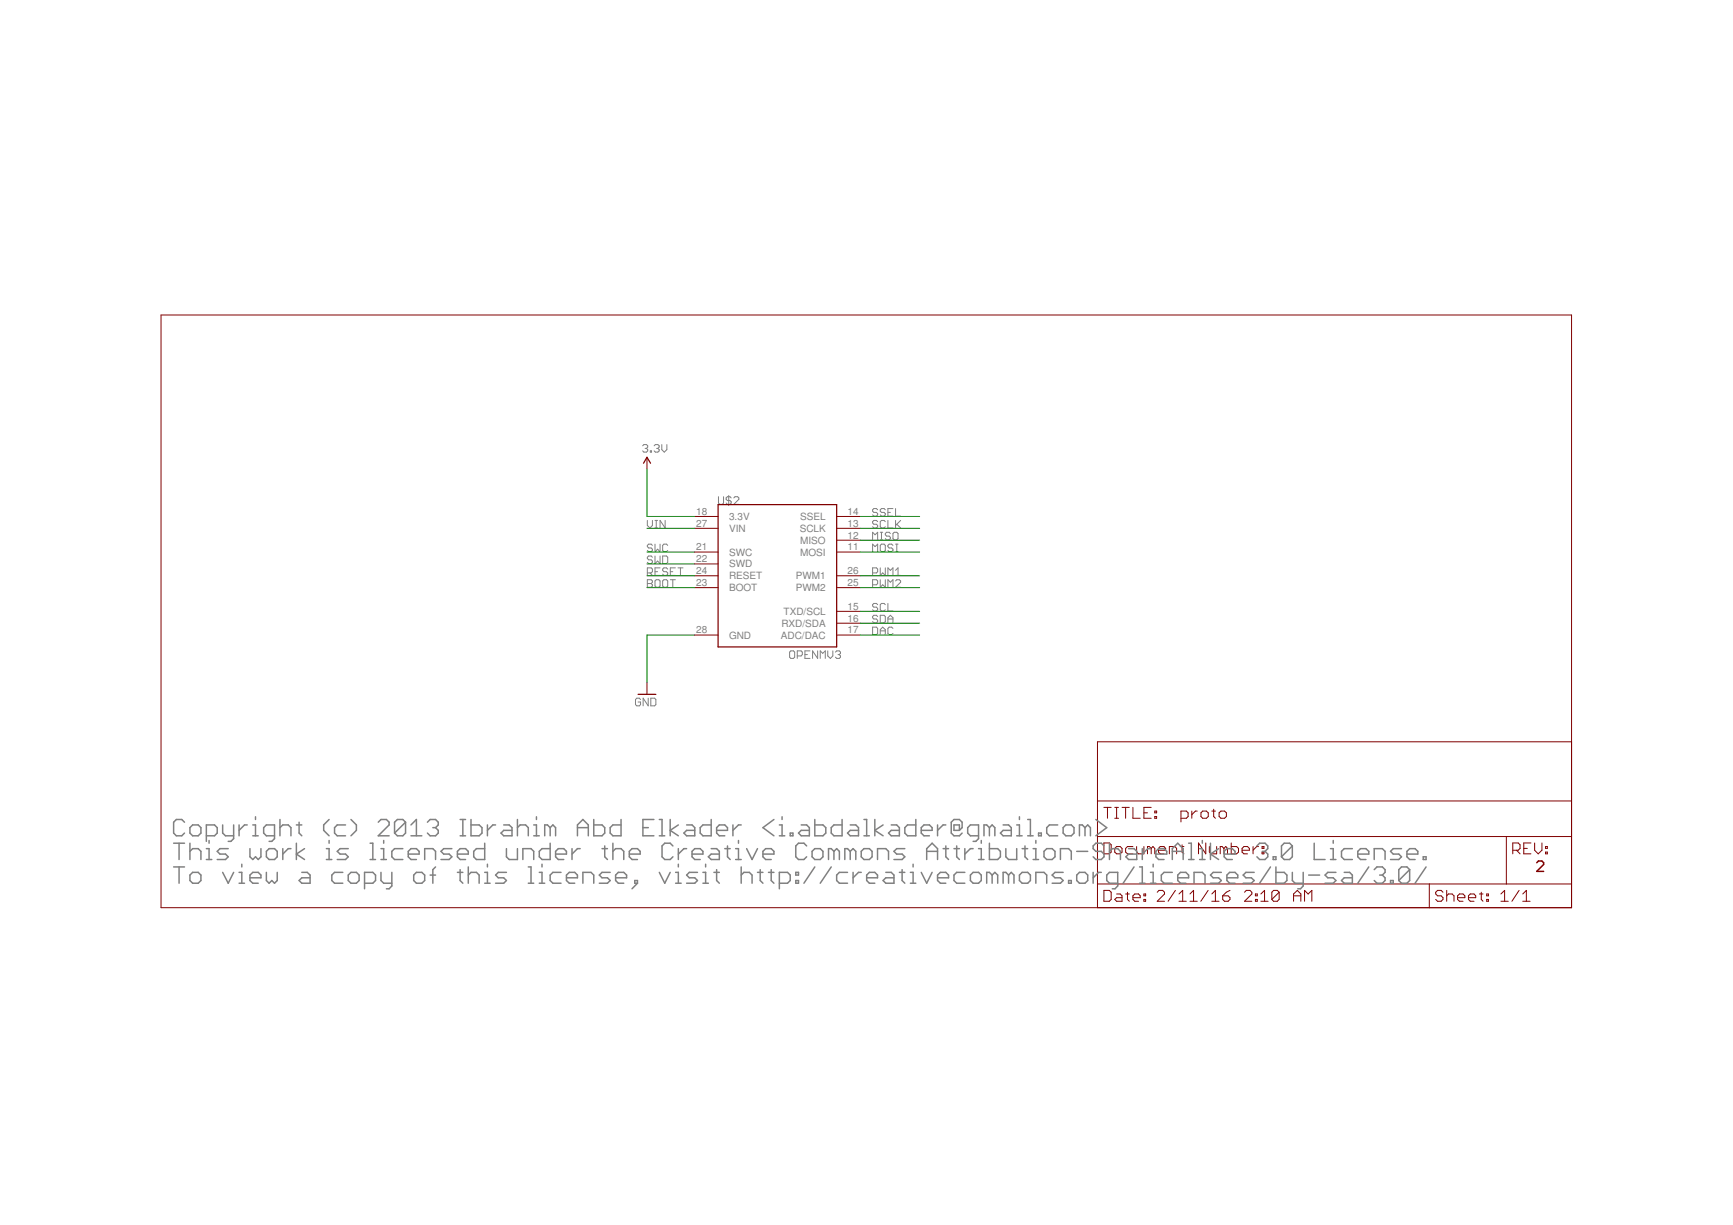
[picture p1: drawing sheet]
<svg xmlns="http://www.w3.org/2000/svg" width="297mm" height="210mm" viewBox="0 0 297 210" stroke-linecap="round" stroke-linejoin="round" font-family="sans-serif">
<defs><g id="words">
<g font-size="1.7" fill="#808080">
<text x="119.3" y="88.2">18</text>
<text x="125" y="89.1">3.3V</text>
<text x="137.2" y="89.1">SSEL</text>
<text x="145.3" y="88.2">14</text>
<text x="119.3" y="90.3">27</text>
<text x="119.3" y="94.3">21</text>
<text x="125" y="91.1">VIN</text>
<text x="125" y="95.2">SWC</text>
<text x="137.1" y="91.2">SCLK</text>
<text x="137.2" y="93.2">MISO</text>
<text x="137.2" y="95.2">MOSI</text>
<text x="145.3" y="92.3">12</text>
<text x="145.3" y="94.3">11</text>
<text x="145.3" y="90.3">13</text>
<text x="119.3" y="96.3">22</text>
<text x="119.3" y="98.4">24</text>
<text x="119.3" y="100.4">23</text>
<text x="125" y="97.2">SWD</text>
<text x="125" y="99.3">RESET</text>
<text x="125" y="101.3">BOOT</text>
<text x="136.4" y="99.3">PWM1</text>
<text x="136.4" y="101.3">PWM2</text>
<text x="145.3" y="98.4">26</text>
<text x="145.3" y="100.4">25</text>
<text x="133.9" y="107.4">RXD/SDA</text>
<text x="134.3" y="105.4">TXD/SCL</text>
<text x="145.3" y="104.5">15</text>
<text x="145.3" y="106.5">16</text>
<text x="119.3" y="108.5">28</text>
<text x="125" y="109.4">GND</text>
<text x="133.9" y="109.4">ADC/DAC</text>
<text x="145.3" y="108.5">17</text>
</g>
</g></defs>
<g fill="none" stroke="#808080" stroke-width=".17">
<path d="M110.2 76.4l.2-.2h.4l.2 .2v.2l-.2 .2M110.6 76.8h.2M110.8 76.8l.2 .2v.3l-.2 .2h-.4l-.2-.2M111.5 77.3h.2v.2h-.2zM112.1 76.4l.2-.2h.5l.2 .2v.2l-.2 .2M112.5 76.8h.3M112.8 76.8l.2 .2v.3l-.2 .2h-.5l-.2-.2M113.4 76.2v.8l.5 .5 .4-.5v-.8M111 98.2h.6l.2-.2v-.5l-.2-.2h-.6v1.3M111 99.3h.6l.2 .2v.3l-.2 .2 .2 .2v.2l-.2 .2h-.6zM111 89.2v.8l.4 .5 .4-.5v-.8M111 100h.6"/>
<path d="M111.4 98.2l.4 .4M111.8 93.5l-.2-.3h-.4l-.2 .3v.2l.2 .2h.4l.2 .2v.2l-.2 .2h-.4l-.2-.2M111.8 95.5l-.2-.2h-.4l-.2 .2v.2l.2 .2h.4l.2 .2v.3l-.2 .2h-.4l-.2-.2M112.3 89.2h.4M112.3 90.5h.4M112.3 93.2v1.3l.4-.4 .4 .4v-1.3M112.3 95.3v1.3l.4-.5 .4 .5v-1.3M112.3 98h.4M112.5 99.3h.4l.2 .2v.9l-.2 .2h-.4l-.2-.2v-.9zM112.5 89.2v1.3M113.1 97.3h-.8v1.3h.8M113.6 95.3h.6l.2 .2v.9l-.2 .2h-.6z"/>
<path d="M113.8 99.3h.4l.2 .2v.9l-.2 .2h-.4l-.2-.2v-.9zM114 89.2v1.3l-.9-1.3v1.3M114.4 93.5l-.2-.3h-.4l-.2 .3v.8l.2 .2h.4l.2-.2M114.4 97.5l-.2-.2h-.4l-.2 .2v.2l.2 .3h.4l.2 .2v.2l-.2 .2h-.4l-.2-.2M114.9 99.3h.9M114.9 98h.4M115.3 99.3v1.3M115.8 97.3h-.9v1.3h.9M116.2 97.3h.9M116.6 97.3v1.3M123.1 85.1v1.1l.3 .2h.4l.2-.2v-1.1M124.9 84.9v1.7"/>
<path d="M125.3 85.3l-.2-.2h-.4l-.2 .2v.3l.2 .2h.4l.2 .2v.2l-.2 .2h-.4l-.2-.2M125.8 85.3l.2-.2h.4l.2 .2v.3l-.8 .8h.8M149.6 92.5v-1.3l.4 .4 .4-.4v1.3M149.6 94.5v-1.3l.4 .5 .4-.5v1.3M149.6 98.2h.6l.2-.2v-.5l-.2-.2h-.6v1.3M150.4 87.4l-.2-.3h-.4l-.2 .3v.2l.2 .2h.4l.2 .2v.2l-.2 .2h-.4l-.2-.2M150.4 89.4l-.2-.2h-.4l-.2 .2v.2l.2 .2h.4l.2 .2v.3l-.2 .2h-.4l-.2-.2M150.9 93.5l.2-.3h.4l.2 .3v.8l-.2 .2h-.4l-.2-.2zM150.9 97.3v1.3l.4-.4 .4 .4v-1.3M150.9 99.3v1.3l.4-.4 .4 .4v-1.3M150.9 92.5h.4M150.9 91.2h.4"/>
<path d="M151.1 91.2v1.3M151.7 87.4l-.2-.3h-.4l-.2 .3v.2l.2 .2h.4l.2 .2v.2l-.2 .2h-.4l-.2-.2M151.7 89.4l-.2-.2h-.4l-.2 .2v.9l.2 .2h.4l.2-.2M152.2 89.2v1.3h.9M152.2 98.6v-1.3l.4 .4 .5-.4v1.3M152.2 87.8h.4M152.6 91.4l-.2-.2h-.4l-.3 .2v.2l.3 .3h.4l.2 .2v.2l-.2 .2h-.4l-.3-.2M153.1 87.1h-.9v1.3h.9M153.1 93.5l-.3-.3h-.4l-.2 .3v.2l.2 .2h.4l.3 .2v.2l-.3 .2h-.4l-.2-.2M153.3 91.2h.4l.2 .2v.9l-.2 .2h-.4l-.2-.2v-.9zM153.5 87.1v1.3h.9M153.5 89.2v1.3"/>
<path d="M153.5 97.7l.4-.4v1.3M153.5 93.2h.4M153.5 94.5h.4M153.5 98.6h.9M153.5 99.5l.2-.2h.4l.3 .2v.3l-.9 .8h.9M153.7 89.8l.7 .7M153.7 93.2v1.3M154.4 89.2l-.9 .8M109.8 119.9l-.2-.3h-.4l-.3 .3v.8l.3 .2h.4l.2-.2v-.4h-.4M111.1 119.6v1.3l-.9-1.3v1.3M111.5 119.6h.7l.2 .3v.8l-.2 .2h-.7zM135.6 111.5h.4l.2 .2v.9l-.2 .2h-.4l-.3-.2v-.9z"/>
<path d="M136.7 112.4h.6l.2-.2v-.5l-.2-.2h-.6v1.3M138 112.2h.4M138.8 111.5h-.8v1.3h.8M140.1 111.5v1.3l-.8-1.3v1.3M140.6 112.8v-1.3l.4 .5 .5-.5v1.3M141.9 111.5v.9l.4 .4 .4-.4v-.9M143.2 111.7l.2-.2h.4l.3 .2v.3l-.3 .2M143.6 112.2h.2M143.8 112.2l.3 .2v.2l-.3 .2h-.4l-.2-.2M149.6 100.2h.6l.2-.2v-.5l-.2-.2h-.6v1.3M149.6 107.5h.6l.2 .2v.8l-.2 .3h-.6zM150.4 105.6l-.2-.2h-.4l-.2 .2v.3l.2 .2h.4l.2 .2v.2l-.2 .2h-.4l-.2-.2"/>
<path d="M150.4 103.6l-.2-.2h-.4l-.2 .2v.2l.2 .2h.4l.2 .3v.2l-.2 .2h-.4l-.2-.2M150.9 105.4h.6l.2 .2v.9l-.2 .2h-.6zM150.9 108.8v-.9l.4-.4 .4 .4v.9M150.9 108.1h.8M151.7 103.6l-.2-.2h-.4l-.2 .2v.9l.2 .2h.4l.2-.2M152.2 106.1h.9M152.2 100.6v-1.3l.4 .5 .5-.5v1.3M152.2 103.4v1.3h.9M152.2 106.7v-.8l.4-.5 .5 .5v.8M153.1 107.7l-.3-.2h-.4l-.2 .2v.8l.2 .3h.4l.3-.3"/>
</g>
<g fill="none" stroke="#800000" stroke-width=".17">
<path d="M27.6 54h241.8v101.5h-241.8zM110.9 78.4v2M119 90.5h4.1M119 94.6h4.1M119 88.5h4.1M119 98.7h4.1M119 96.6h4.1M143.4 90.5h4.1M143.4 92.6h4.1M143.4 94.6h4.1M143.4 88.5h4.1M143.4 98.7h4.1"/>
<path d="M110.9 116.9v2.1M119 108.8h4.1M119 100.7h4.1M143.4 108.8h4.1M143.4 100.7h4.1M143.4 104.8h4.1M143.4 106.8h4.1M188.1 137.2h81.3M189.2 138.3h1.3M189.8 138.3v1.9M191.1 138.3h.6M191.4 138.3v1.9"/>
<path d="M192.3 138.3h1.3M192.9 138.3v1.9M194.2 138.3v1.9h1.2M196.1 139.3h.6M197.3 138.3h-1.2v1.9h1.2M197.9 139.9h.3v.3h-.3zM197.9 139h.3v.3h-.3zM204.3 139v1.2M205.2 139h-.3l-.6 .6M205.8 139.3l.3-.3h.7l.3 .3v.6l-.3 .3h-.7l-.3-.3zM207.7 139h.6M208 138.7v1.2l.3 .3"/>
<path d="M209 139.3l.3-.3h.6l.3 .3v.6l-.3 .3h-.6l-.3-.3zM269.4 127.1h-81.3v28.4M188.1 143.3h81.3M188.1 151.5h81.3M189.2 144.4h.9l.4 .4v1.2l-.4 .3h-.9zM189.2 152.6h.9l.4 .3v1.2l-.4 .3h-.9zM191.1 145.4l.3-.3h.6l.3 .3v.6l-.3 .3h-.6l-.3-.3zM191.1 140.2h.6M191.4 153.2h.6l.3 .3v.9h-.9l-.3-.3 .3-.3h.9M192.9 153.2h.7M193.3 152.9v1.2l.3 .3M194.2 153.8h1.2v-.3l-.3-.3h-.6l-.3 .3v.6l.3 .3h.6"/>
<path d="M194.2 145.1h-.9l-.4 .3v.6l.4 .3h.9M194.8 145.1v.9l.3 .3h1v-1.2M196.1 154.1h.3v.3h-.3zM196.1 153.2h.3v.3h-.3zM197.3 145.4l-.3-.3h-.3v1.2M197.3 145.4l.3-.3 .3 .3v.9M197.3 145.4v.9M198.4 152.9l.2-.3h.7l.3 .3v.3l-1.2 1.2h1.2M198.6 145.7h1.2v-.3l-.3-.3h-.6l-.3 .3v.6l.3 .3h.6M200.4 146.3v-1.2h1l.3 .3v.9M201.5 152.6l-1.3 1.8M202.1 154.4h1.2"/>
<path d="M202.1 153.2l.6-.6v1.8M202.3 145.1h.6M202.4 140.2h.9l.3-.3v-.6l-.3-.3h-.9v1.8M202.6 144.8v1.2l.3 .3M204 154.4h1.2M204 153.2l.6-.6v1.8M206.7 144.4v1.9l-1.3-1.9v1.9M207.1 152.6l-1.3 1.8M207.3 145.1v.9l.3 .3h.9v-1.2M207.7 154.4h1.2M207.7 153.2l.6-.6v1.8M209.6 153.5h.9l.3 .3v.3l-.3 .3h-.6l-.3-.3z"/>
<path d="M209.8 145.4l-.3-.3h-.4v1.2M209.8 145.4v.9M209.8 145.4l.3-.3 .3 .3v.9M210.8 152.6l-.6 .3-.6 .6M211 144.4v1.9h1l.3-.3v-.6l-.3-.3h-1M212.9 145.7h1.2v-.3l-.3-.3h-.6l-.3 .3v.6l.3 .3h.6M213.3 152.9l.3-.3h.6l.4 .3v.3l-1.3 1.2h1.3M214.8 145.1v1.2M215.2 154.1h.3v.3h-.3zM215.2 153.2h.3v.3h-.3zM215.7 145.1h-.3l-.6 .6M216.1 154.4h1.3"/>
<path d="M216.1 153.2l.6-.6v1.8M216.3 146h.3v.3h-.3zM216.3 145.1h.3v.3h-.3zM219.2 152.9v1.2l-.3 .3h-.6l-.3-.3M219.2 152.9l-.3-.3h-.6l-.3 .3v1.2M219.2 152.9l-1.2 1.2M221.7 153.5h1.3M221.7 154.4v-1.2l.7-.6 .6 .6v1.2M223.6 154.4v-1.8l.6 .6 .7-.6v1.8M245 151.5v4M247.3 152.9l-.3-.3h-.6l-.3 .3v.3l.3 .3h.6l.3 .3v.3l-.3 .3h-.6l-.3-.3M248 153.5l.3-.3h.6l.3 .3v.9"/>
<path d="M248 152.6v1.8M249.8 153.8h1.3v-.3l-.3-.3h-.7l-.3 .3v.6l.3 .3h.7M251.7 153.8h1.2v-.3l-.3-.3h-.6l-.3 .3v.6l.3 .3h.6M253.6 153.2h.6M253.9 152.9v1.2l.3 .3M254.8 154.1h.3v.3h-.3zM254.8 153.2h.3v.3h-.3zM257.3 154.4h1.2M257.3 153.2l.6-.6v1.8M258.2 143.3v8.2M259.3 145.7h.9l.3-.3v-.6l-.3-.4h-.9v1.9M259.9 145.7l.6 .6"/>
<path d="M260.4 152.6l-1.3 1.8M261 154.4h1.3M261 153.2l.6-.6v1.8M261.2 145.4h.6M262.4 144.4h-1.2v1.9h1.2M263 144.4v1.3l.7 .6 .6-.6v-1.3M264.9 146h.3v.3h-.3zM264.9 145.1h.3v.3h-.3z"/>
</g>
<path d="M263.4 147.8l.3-.3h.6l.3 .3v.3l-1.2 1.2h1.2" fill="none" stroke="#800000" stroke-width=".25"/>
<path d="M110.3 79.4l.6-1 .6 1M123.1 86.5h20.3v24.3h-20.3zM109.4 119h3" fill="none" stroke="#800000" stroke-width=".21"/>
<g fill="none" stroke="#008000" stroke-width=".17">
<path d="M110.9 80.4v8.1h8.1M110.9 90.5h8.1M110.9 94.6h8.1M110.9 98.7h8.1M110.9 96.6h8.1M147.5 88.5h10.1M147.5 90.5h10.1M147.5 92.6h10.1M147.5 94.6h10.1M147.5 98.7h10.1M110.9 100.7h8.1M119 108.8h-8.1v8.1"/>
<path d="M147.5 108.8h10.1M147.5 106.8h10.1M147.5 104.8h10.1M147.5 100.7h10.1"/>
</g>
<g fill="none" stroke="#808080" stroke-width=".25">
<path d="M43.8 140v.4M91.9 140v.4M134 140v.4M174.7 140v.4M29.8 144.5h1.8M29.8 148.5h1.8M30.7 144.5v2.8M30.7 148.5v2.8M31.6 140.9l-.4-.5h-1l-.4 .5v1.8l.4 .5h1l.4-.5M32.6 141.8l.4-.4h1l.4 .4v.9l-.4 .5h-1l-.4-.5zM32.6 145.9l.4-.5h1l.4 .5v1.4M32.6 149.9l.4-.4h1l.4 .4v1l-.4 .4h-1l-.4-.4z"/>
<path d="M32.6 144.5v2.8M35.4 143.2h1.4l.4-.5v-.9l-.4-.4h-1.4v2.8M35.4 145.4h.4v1.9M35.4 147.3h.9M35.8 144v.5M38.2 141.4v1.3l.5 .5h1.3M38.2 149.5l.9 1.8 .9-1.8M39.1 145.4h-1.4l-.5 .5 .5 .4h1l.4 .5-.4 .5h-1.5M40 141.4v2.3l-.4 .5h-.5M41 141.4v1.8M41 151.3h.9M41 149.5h.4v1.8"/>
<path d="M41.4 148.1v.4M42.4 141.4h-.5l-.9 .9M42.8 145.4v1.4l.5 .5 .5-.5 .5 .5 .4-.5v-1.4M42.8 150.4h1.9v-.5l-.4-.4h-1l-.5 .4v1l.5 .4h1M43.3 143.2h1M43.3 141.4h.5v1.8M45.7 149.5v1.4l.4 .4 .5-.4 .5 .4 .4-.4v-1.4M46.1 145.4h1l.4 .5v.9l-.4 .5h-1l-.4-.5v-.9zM47.1 143.2h-1.4l-.5-.5v-.9l.5-.4h1.4v2.3l-.5 .5h-.5M48 141.8l.5-.4h.9l.5 .4v1.4M48 140.4v2.8M48.5 145.4v1.9"/>
<path d="M49.9 145.4h-.5l-.9 .9M50.8 141.4h.9M50.8 144.5v2.8M51.3 140.9v1.8l.4 .5M51.7 149.5h1l.4 .4v1.4h-1.4l-.4-.4 .4-.5h1.4M52.2 145.4l-1.4 .9 1.4 1M55.9 145.4h.5v1.9M55.9 147.3h1M56.4 140.4l-.9 1v.9l.9 .9M56.4 144v.5M58.8 149.5h-1.5l-.4 .4v1l.4 .4h1.5M59.2 141.4h-1.4l-.5 .4v.9l.5 .5h1.4"/>
<path d="M59.7 145.4h-1.4l-.5 .5 .5 .4h.9l.5 .5-.5 .5h-1.4M59.7 149.9l.5-.4h.9l.5 .4v1l-.5 .4h-.9l-.5-.4zM60.2 140.4l.9 1v.9l-.9 .9M62.5 151.3h1.4l.5-.4v-1l-.5-.4h-1.4v2.8M63.4 144.5h.5v2.8M63.4 147.3h1M64.8 140.9l.5-.5h.9l.5 .5v.5l-1.9 1.8h1.9M65.3 145.4h.5v1.9M65.3 147.3h.9M65.3 149.5v1.4l.5 .4h1.4M65.8 144v.5M67.2 149.5v2.3l-.5 .5h-.5"/>
<path d="M69 145.4h-1.4l-.4 .5v.9l.4 .5h1.4M69.5 140.9l-.5-.5h-.9l-.5 .5v1.8M69.5 140.9v1.8l-.5 .5h-.9l-.5-.5M69.5 140.9l-1.9 1.8M70 146.3h1.8v-.4l-.4-.5h-1l-.4 .5v.9l.4 .5h1M70.4 143.2h1.9M70.4 141.4l1-1v2.8M70.9 149.9l.5-.4h.9l.5 .4v1l-.5 .4h-.9l-.5-.4zM72.8 147.3v-1.9h1.4l.5 .5v1.4M73.3 140.9l.4-.5h1l.4 .5v.5l-.4 .4M73.7 149.9h1M74.2 141.8h.5"/>
<path d="M74.7 141.8l.4 .5v.4l-.4 .5h-1l-.4-.5M74.7 148.5l-.5 .5v2.3M77.4 145.4h-1.3l-.5 .5 .5 .4h.9l.4 .5-.4 .5h-1.4M78.4 146.3h1.9v-.4l-.5-.5h-.9l-.5 .5v.9l.5 .5h.9M78.4 149.5h.9M78.9 140.4h.9M78.9 143.2h.9M78.9 149v1.9l.4 .4M79.3 140.4v2.8M80.3 148.5v2.8M80.3 149.9l.4-.4h1l.4 .4v1.4M80.7 140.4v2.8h1.4l.5-.5v-.9l-.5-.4h-1.4"/>
<path d="M83.1 149.5h.4v1.8M83.1 144.5v2.8h-1.4l-.5-.5v-.9l.5-.5h1.4M83.1 151.3h.9M83.5 141.4v1.8M83.5 148.1v.4M84.9 141.4h-.4l-1 .9M86.3 141.4h1l.5 .4v1.4h-1.5l-.4-.5 .4-.4h1.5M86.8 145.4v1.4l.5 .5h1.4v-1.9M86.8 149.5h-1.4l-.5 .4 .5 .5h.9l.5 .5-.5 .4h-1.4M88.7 141.8l.5-.4h.9l.5 .4v1.4M88.7 140.4v2.8M89.6 147.3v-1.9h1.4l.5 .5v1.4"/>
<path d="M90.6 148.5h.4v2.8M90.6 151.3h.9M91.5 143.2h.9M91.5 141.4h.4v1.8M92.4 151.3h1M92.4 149.5h.5v1.8M92.9 148.1v.4M94.3 141.8l-.5-.4h-.4v1.8M94.3 141.8v1.4M94.3 144.5v2.8h-1.4l-.5-.5v-.9l.5-.5h1.4M94.3 141.8l.5-.4 .4 .4v1.4M95.2 146.3h1.9v-.4l-.5-.5h-.9l-.5 .5v.9l.5 .5h.9"/>
<path d="M96.2 149.5h-1.4l-.5 .4v1l.5 .4h1.4M97.1 150.4h1.9v-.5l-.5-.4h-.9l-.5 .4v1l.5 .4h.9M98 145.4v1.9M99 141.8h1.8M99 143.2v-1.8l.9-1 .9 1v1.8M99.4 145.4h-.4l-1 .9M99.9 151.3v-1.8h1.4l.5 .4v1.4M101.8 140.4v2.8h1.4l.5-.5v-.9l-.5-.4h-1.4M103.2 145.4h.9M103.7 144.9v1.9l.4 .5M104.6 149.5h-1.4l-.5 .4 .5 .5h.9l.5 .5-.5 .4h-1.4M105.1 145.9l.4-.5h.9l.5 .5v1.4"/>
<path d="M105.1 144.5v2.8M105.5 150.4h1.9v-.5l-.5-.4h-.9l-.5 .4v1l.5 .4h.9M106.4 140.4v2.8h-1.3l-.5-.5v-.9l.5-.4h1.3M107.9 146.3h1.8v-.4l-.4-.5h-1l-.4 .5v.9l.4 .5h1M108.8 150.9h.5v.4h-.5zM109.3 151.3l-1 1M110.2 141.8h.9M112.1 140.4h-1.9v2.8h1.9M113 140.4h.5v2.8M113 143.2h.9M113 149.5l.9 1.8 1-1.8M114.9 140.4v2.8"/>
<path d="M115.3 144.9l-.4-.4h-1l-.4 .4v1.9l.4 .5h1l.4-.5M115.8 149.5h.5v1.8M115.8 151.3h1M116.3 141.4l-1.4 .9 1.4 .9M116.3 145.4v1.9M116.3 148.1v.4M117.7 141.4h.9l.5 .4v1.4h-1.4l-.5-.5 .5-.4h1.4M117.7 145.4h-.5l-.9 .9M118.6 146.3h1.9v-.4l-.5-.5h-.9l-.5 .5v.9l.5 .5h.9M119.5 149.5h-1.3l-.5 .4 .5 .5h.9l.4 .5-.4 .4h-1.4M120.5 151.3h.9M120.5 149.5h.4v1.8"/>
<path d="M120.9 148.1v.4M121.9 140.4v2.8h-1.4l-.5-.5v-.9l.5-.4h1.4M121.9 145.4h.9l.5 .5v1.4h-1.4l-.5-.5 .5-.5h1.4M122.4 149.5h.9M122.8 142.3h1.9v-.5l-.5-.4h-.9l-.5 .4v.9l.5 .5h.9M122.8 149v1.9l.5 .4M124.2 145.4h1M124.7 144.9v1.9l.5 .5M125.6 141.4v1.8M126.1 145.4h.5v1.9M126.1 147.3h.9M126.6 144v.5"/>
<path d="M127 141.4h-.4l-1 .9M127 149.9l.5-.4h.9l.5 .4v1.4M127 148.5v2.8M128 145.4l.9 1.9 .9-1.9M129.8 149.5h1M130.3 149v1.9l.5 .4M130.8 146.3h1.9v-.4l-.5-.5h-1l-.4 .5v.9l.4 .5h1M131.7 149.5h1M132.2 149v1.9l.5 .4M132.7 140.4l-1.9 1.4 1.9 1.4M133.6 143.2h.9M133.6 141.4h.4v1.8"/>
<path d="M133.6 151.3h1.4l.4-.4v-1l-.4-.4h-1.4v2.8M135.4 142.7h.5v.5h-.5zM136.4 149.5h.5v.4h-.5zM136.4 150.9h.5v.4h-.5zM137.3 141.4h1l.4 .4v1.4h-1.4l-.4-.5 .4-.4h1.4M138.3 144.9l-.5-.4h-.9l-.5 .4v1.9l.5 .5h.9l.5-.5M139.7 140.4v2.8h1.4l.4-.5v-.9l-.4-.4h-1.4M139.7 145.4h.9l.5 .5v.9l-.5 .5h-.9l-.5-.5v-.9zM139.7 148.5l-1.9 2.8M142.5 148.5l-1.9 2.8M142.9 145.9l-.4-.5h-.5v1.9M142.9 145.9v1.4"/>
<path d="M142.9 145.9l.5-.5 .5 .5v1.4M144.3 140.4v2.8h-1.4l-.4-.5v-.9l.4-.4h1.4M145.3 149.5h-1.4l-.5 .4v1l.5 .4h1.4M145.7 141.4h1l.5 .4v1.4h-1.5l-.4-.5 .4-.4h1.5M145.7 145.9l-.4-.5h-.5v1.9M145.7 145.9v1.4M145.7 145.9l.5-.5 .5 .5v1.4M146.2 149.5v1.8M147.6 149.5h-.4l-1 .9M148.1 140.4h.4v2.8M148.1 143.2h.9M148.1 145.4h.9l.5 .5v.9l-.5 .5h-.9l-.5-.5v-.9z"/>
<path d="M148.5 150.4h1.9v-.5l-.5-.4h-.9l-.5 .4v1l.5 .4h.9M149.9 140.4v2.8M150.4 147.3v-1.9h1.4l.5 .5v1.4M151.4 141.4l-1.5 .9 1.5 .9M151.8 149.5h1l.4 .4v1.4h-1.4l-.4-.4 .4-.5h1.4M152.8 141.4h.9l.5 .4v1.4h-1.4l-.5-.5 .5-.4h1.4M154.2 149.5h.9M154.6 149v1.9l.5 .4M155.1 145.4h-1.4l-.5 .5 .5 .4h.9l.5 .5-.5 .5h-1.4M156 151.3h1M156 149.5h.5v1.8M156.5 148.1v.4"/>
<path d="M157 140.4v2.8h-1.4l-.5-.5v-.9l.5-.4h1.4M157.9 142.3h1.9v-.5l-.5-.4h-.9l-.5 .4v.9l.5 .5h.9M157.9 149.5l.9 1.8 1-1.8M158.8 147.3v-1.9l1-.9 .9 .9v1.9M158.8 145.9h1.9M160.7 141.4v1.8M160.7 150.4h1.9v-.5l-.5-.4h-.9l-.5 .4v1l.5 .4h.9M161.6 145.4h1M162.1 141.4h-.5l-.9 .9M162.1 144.9v1.9l.5 .5M163.5 141.4h.9v.9h-.9zM163.5 145.4h.9"/>
<path d="M164 144.9v1.9l.4 .5M164.4 142.3l.5-.5v-.9l-.5-.5h-.9l-.5 .5v1.8l.5 .5h.9l.5-.5M165.4 149.5h-1.4l-.5 .4v1l.5 .4h1.4M165.4 145.4v1.9M166.3 149.9l.5-.4h.9l.5 .4v1l-.5 .4h-.9l-.5-.4zM166.8 145.4h-.5l-.9 .9M167.7 143.2h-1.4l-.4-.5v-.9l.4-.4h1.4v2.3l-.4 .5h-.5M167.7 145.4h.5v1.9M167.7 147.3h1M168.2 144v.5M169.6 141.8l-.5-.4h-.4v1.8M169.6 141.8l.5-.4 .4 .4v1.4"/>
<path d="M169.6 141.8v1.4M169.6 144.5v2.8h1.4l.5-.5v-.9l-.5-.5h-1.4M170.1 149.9l-.5-.4h-.5v1.8M170.1 149.9v1.4M170.1 149.9l.4-.4 .5 .4v1.4M171.9 141.4h1l.4 .4v1.4h-1.4l-.4-.5 .4-.4h1.4M172.4 145.4v1.4l.5 .5h1.4v-1.9M172.9 149.9l-.5-.4h-.5v1.8M172.9 149.9v1.4M172.9 149.9l.4-.4 .5 .4v1.4M174.3 143.2h.9M174.3 141.4h.4v1.8"/>
<path d="M175.2 149.5h.9l.5 .4v1l-.5 .4h-.9l-.5-.4v-1zM175.2 145.4h.9M175.7 144.9v1.9l.4 .5M176.1 140.4h.5v2.8M176.1 143.2h1M177.1 145.4h.4v1.9M177.1 147.3h.9M177.5 151.3v-1.8h1.4l.5 .4v1.4M177.5 144v.5M178 142.7h.5v.5h-.5zM179.4 145.4h.9l.5 .5v.9l-.5 .5h-.9l-.5-.5v-.9zM181.3 141.4h-1.4l-.5 .4v.9l.5 .5h1.4"/>
<path d="M181.8 147.3v-1.9h1.4l.4 .5v1.4M182.2 141.8l.5-.4h.9l.5 .4v.9l-.5 .5h-.9l-.5-.5zM182.2 149.5h-1.4l-.5 .4 .5 .5h1l.4 .5-.4 .4h-1.5M183.2 150.9h.4v.4h-.4zM184.6 145.9h1.8M184.6 149.9l.4-.4h1l.4 .4v1l-.4 .4h-1l-.4-.4zM186 141.8l-.5-.4h-.5v1.8M186 141.8v1.4M186 141.8l.4-.4 .5 .4v1.4M187.4 149.5v1.8M187.8 140.4l1.9 1.4-1.9 1.4M188.8 149.5h-.5l-.9 .9"/>
<path d="M189.2 144.9l-.4-.4h-1l-.4 .4v.5l.4 .5h1l.4 .4v.5l-.4 .5h-1l-.4-.5M190.2 145.9l.4-.5h1l.4 .5v1.4M190.2 144.5v2.8M191.6 151.3h-1.4l-.5-.4v-1l.5-.4h1.4v2.3l-.5 .5h-.5M193.4 145.4h1l.4 .5v1.4h-1.4l-.4-.5 .4-.5h1.4M194.4 148.5l-1.9 2.8M195.3 148.5h.5v2.8M195.3 151.3h1M195.8 145.4v1.9M197.2 145.4h-.5l-.9 .9M197.2 151.3h.9M197.2 149.5h.5v1.8"/>
<path d="M197.7 148.1v.4M198.1 146.3h1.9v-.4l-.5-.5h-.9l-.5 .5v.9l.5 .5h.9M200.9 145.9h1.9M200.9 147.3v-1.9l1-.9 .9 .9v1.9M200.9 149.5h-1.4l-.4 .4v1l.4 .4h1.4M201.9 150.4h1.8v-.5l-.4-.4h-1l-.4 .4v1l.4 .4h1M203.7 144.5h.5v2.8M203.7 147.3h1M204.7 151.3v-1.8h1.4l.4 .4v1.4M205.6 145.4h.5v1.9M205.6 147.3h.9M206.1 144v.5"/>
<path d="M207.5 144.5v2.8M208.9 145.4l-1.4 .9 1.4 1M209.3 149.5h-1.4l-.4 .4 .4 .5h1l.4 .5-.4 .4h-1.4M209.8 146.3h1.9v-.4l-.5-.5h-.9l-.5 .5v.9l.5 .5h.9M210.3 150.4h1.9v-.5l-.5-.4h-.9l-.5 .4v1l.5 .4h.9M215 149.5h-1.4l-.5 .4 .5 .5h.9l.5 .5-.5 .4h-1.4M215.4 144.9l.5-.4h.9l.5 .4v.5l-.5 .5M216.4 145.9h.4M216.8 145.9l.5 .4v.5l-.5 .5h-.9l-.5-.5M217.8 148.5l-1.9 2.8M218.2 146.8h.5v.5h-.5zM218.7 148.5v2.8h1.4l.5-.4v-1l-.5-.4h-1.4"/>
<path d="M221.5 144.9l-.5-.4h-.9l-.5 .4v1.9M221.5 144.9v1.9l-.5 .5h-.9l-.5-.5M221.5 149.5v1.4l.5 .4h1.4M221.5 144.9l-1.9 1.9M223.4 149.5v2.3l-.5 .5h-.5M224.3 149.9h1.9M225.3 144.5v2.8h1.8M228 145.4h.5v1.9M228 147.3h1M228.5 144v.5M229 149.5h-1.4l-.5 .4 .5 .5h.9l.5 .5-.5 .4h-1.4M230.4 149.5h.9l.5 .4v1.4h-1.4l-.5-.4 .5-.5h1.4"/>
<path d="M231.8 145.4h-1.4l-.5 .5v.9l.5 .5h1.4M232.7 146.3h1.9v-.4l-.5-.5h-.9l-.5 .5v.9l.5 .5h.9M234.6 148.5l-1.9 2.8M235.5 147.3v-1.9h1.4l.5 .5v1.4M235.5 149l.5-.5h.9l.5 .5v.5l-.5 .4M236.5 149.9h.4M236.9 149.9l.5 .5v.5l-.5 .4h-.9l-.5-.4M238.3 150.9h.5v.4h-.5zM240.2 145.4h-1.4l-.5 .5 .5 .4h1l.4 .5-.4 .5h-1.5M241.2 146.3h1.8v-.4l-.5-.5h-.9l-.4 .5v.9l.4 .5h.9M241.6 149l-.4-.5h-1l-.4 .5v1.9M241.6 149v1.9l-.4 .4h-1l-.4-.4"/>
<path d="M241.6 149l-1.8 1.9M243.9 146.8h.5v.5h-.5zM244.4 148.5l-1.9 2.8"/>
</g>
<use href="#words"/>
</svg>
